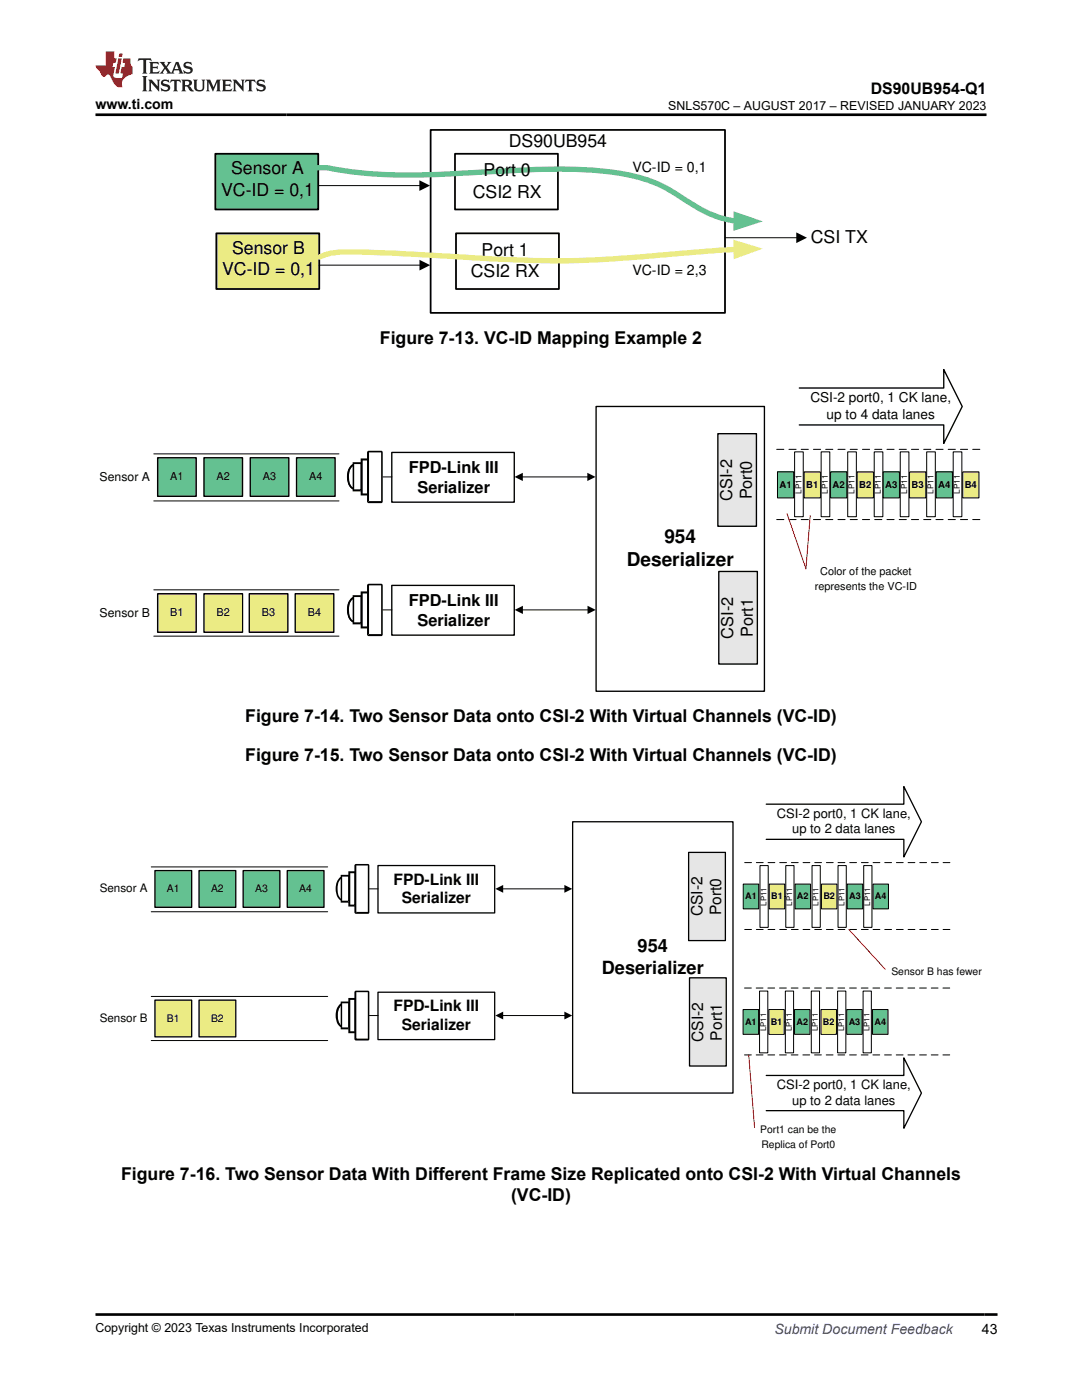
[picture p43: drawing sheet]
<svg xmlns="http://www.w3.org/2000/svg" width="216mm" height="279mm" viewBox="0 0 216 279" stroke-linecap="round" stroke-linejoin="round" font-family="sans-serif">
<defs><g id="words">
<g font-size="3.8">
<text x="125.1" y="113">Deserializer</text>
<text x="132.6" y="108.4">954</text>
</g>
<g font-size="3.6">
<text x="127.2" y="190">954</text>
<text x="120.1" y="194.3">Deserializer</text>
</g>
<g font-size="3.5">
<text x="101.5" y="29.4">DS90UB954</text>
<text x="46.1" y="34.8">Sensor A</text>
<text x="96.5" y="35.2">Port 0</text>
<text x="44.1" y="39">VC-ID = 0,1</text>
<text x="94.3" y="39.4">CSI2 RX</text>
<text x="46.3" y="50.7">Sensor B</text>
<text x="96.1" y="51.1">Port 1</text>
<text x="161.8" y="48.5">CSI TX</text>
<text x="44.3" y="54.9">VC-ID = 0,1</text>
<text x="93.9" y="55.3">CSI2 RX</text>
<text x="75.8" y="68.6">Figure 7-13. VC-ID Mapping Example 2</text>
<text x="48.9" y="144.1">Figure 7-14. Two Sensor Data onto CSI-2 With Virtual Channels (VC-ID)</text>
<text x="48.9" y="151.8">Figure 7-15. Two Sensor Data onto CSI-2 With Virtual Channels (VC-ID)</text>
<text x="24.2" y="235.5">Figure 7-16. Two Sensor Data With Different Frame Size Replicated onto CSI-2 With Virtual Channels</text>
<text x="102" y="239.8">(VC-ID)</text>
</g>
<g font-size="3.3">
<text x="81.6" y="94.5">FPD-Link III</text>
<text x="83.3" y="98.4">Serializer</text>
<text x="146.1" y="100" transform="rotate(-90 146.1 100)">CSI-2</text>
<text x="150" y="99.7" transform="rotate(-90 150 99.7)">Port0</text>
<text x="81.6" y="121">FPD-Link III</text>
<text x="83.3" y="124.9">Serializer</text>
<text x="146.3" y="127.5" transform="rotate(-90 146.3 127.5)">CSI-2</text>
<text x="150.2" y="127.2" transform="rotate(-90 150.2 127.2)">Port1</text>
</g>
<text font-size="3.2" x="173.7" y="18.7">DS90UB954-Q1</text>
<g font-size="3.1">
<text x="78.5" y="176.5">FPD-Link III</text>
<text x="80.2" y="180.3">Serializer</text>
<text x="140.1" y="182.9" transform="rotate(-90 140.1 182.9)">CSI-2</text>
<text x="143.9" y="182.6" transform="rotate(-90 143.9 182.6)">Port0</text>
<text x="78.5" y="201.8">FPD-Link III</text>
<text x="80.2" y="205.5">Serializer</text>
<text x="140.3" y="207.9" transform="rotate(-90 140.3 207.9)">CSI-2</text>
<text x="144" y="207.7" transform="rotate(-90 144 207.7)">Port1</text>
</g>
<g font-size="2.8">
<text x="19" y="21.8">www.ti.com</text>
<text x="126.2" y="34.3">VC-ID = 0,1</text>
<text x="126.2" y="54.9">VC-ID = 2,3</text>
<text x="195.9" y="266.1">43</text>
</g>
<text font-size="2.8" fill="#00f" x="154.5" y="266.2">Submit Document Feedback</text>
<g font-size="2.7">
<text x="161.7" y="80.3">CSI-2 port0, 1 CK lane,</text>
<text x="165" y="83.6">up to 4 data lanes</text>
</g>
<g font-size="2.6">
<text x="155" y="163.2">CSI-2 port0, 1 CK lane,</text>
<text x="158.1" y="166.3">up to 2 data lanes</text>
<text x="155" y="217.4">CSI-2 port0, 1 CK lane,</text>
<text x="158.1" y="220.5">up to 2 data lanes</text>
</g>
<g font-size="2.5">
<text x="133.3" y="21.9">SNLS570C – AUGUST 2017 – REVISED JANUARY 2023</text>
<text x="19" y="265.9">Copyright © 2023 Texas Instruments Incorporated</text>
</g>
<g font-size="2.4">
<text x="19.9" y="96">Sensor A</text>
<text x="19.9" y="123.1">Sensor B</text>
</g>
<g font-size="2.3">
<text x="19.9" y="178.1">Sensor A</text>
<text x="19.9" y="204">Sensor B</text>
</g>
<g font-size="2.2">
<text x="34" y="95.9">A1</text>
<text x="43.2" y="95.9">A2</text>
<text x="52.5" y="95.9">A3</text>
<text x="61.7" y="95.9">A4</text>
<text x="162.6" y="117.7">represents the VC-ID</text>
<text x="163.7" y="114.7">Color of the packet</text>
<text x="34" y="123">B1</text>
<text x="43.2" y="123">B2</text>
<text x="52.3" y="123">B3</text>
<text x="61.4" y="123">B4</text>
</g>
<g font-size="2.1">
<text x="33.3" y="178">A1</text>
<text x="42.1" y="178">A2</text>
<text x="50.9" y="178">A3</text>
<text x="59.7" y="178">A4</text>
<text x="177.9" y="194.6">Sensor B has fewer</text>
<text x="33.3" y="203.9">B1</text>
<text x="42.1" y="203.9">B2</text>
<text x="151.7" y="226.2">Port1 can be the</text>
<text x="151.9" y="229.1">Replica of Port0</text>
</g>
<g font-size="1.9">
<text x="155.5" y="97.3">A1</text>
<text x="160.9" y="97.3">B1</text>
<text x="166.1" y="97.3">A2</text>
<text x="171.4" y="97.3">B2</text>
<text x="176.6" y="97.3">A3</text>
<text x="181.9" y="97.3">B3</text>
<text x="187.2" y="97.3">A4</text>
<text x="192.5" y="97.3">B4</text>
</g>
<g font-size="1.8">
<text x="148.7" y="179.5">A1</text>
<text x="153.9" y="179.5">B1</text>
<text x="159" y="179.5">A2</text>
<text x="164.3" y="179.5">B2</text>
<text x="169.4" y="179.5">A3</text>
<text x="174.6" y="179.5">A4</text>
<text x="148.7" y="204.5">A1</text>
<text x="153.8" y="204.5">B1</text>
<text x="158.9" y="204.5">A2</text>
<text x="164.2" y="204.5">B2</text>
<text x="169.3" y="204.5">A3</text>
<text x="174.5" y="204.5">A4</text>
</g>
<g font-size="1.6">
<text x="159.9" y="98.6" transform="rotate(-90 159.9 98.6)">LP11</text>
<text x="165.2" y="98.6" transform="rotate(-90 165.2 98.6)">LP11</text>
<text x="170.5" y="98.6" transform="rotate(-90 170.5 98.6)">LP11</text>
<text x="175.8" y="98.6" transform="rotate(-90 175.8 98.6)">LP11</text>
<text x="181" y="98.6" transform="rotate(-90 181 98.6)">LP11</text>
<text x="186.3" y="98.6" transform="rotate(-90 186.3 98.6)">LP11</text>
<text x="191.6" y="98.6" transform="rotate(-90 191.6 98.6)">LP11</text>
<text x="152.9" y="180.7" transform="rotate(-90 152.9 180.7)">LP11</text>
<text x="158.1" y="180.7" transform="rotate(-90 158.1 180.7)">LP11</text>
<text x="163.3" y="180.7" transform="rotate(-90 163.3 180.7)">LP11</text>
<text x="168.5" y="180.7" transform="rotate(-90 168.5 180.7)">LP11</text>
<text x="173.6" y="180.7" transform="rotate(-90 173.6 180.7)">LP11</text>
<text x="152.8" y="205.8" transform="rotate(-90 152.8 205.8)">LP11</text>
<text x="158" y="205.8" transform="rotate(-90 158 205.8)">LP11</text>
<text x="163.2" y="205.8" transform="rotate(-90 163.2 205.8)">LP11</text>
<text x="168.4" y="205.8" transform="rotate(-90 168.4 205.8)">LP11</text>
<text x="173.5" y="205.8" transform="rotate(-90 173.5 205.8)">LP11</text>
</g>
</g></defs>
<path d="M85.9 25.9h58.8v36.5h-58.8z" fill="none" stroke="#000" stroke-width=".35"/>
<path d="M43 30.7h20.5v11.1h-20.5z" fill-rule="evenodd" fill="#64c191"/>
<path d="M43 30.7h20.5v11.1h-20.5z" fill="none" stroke="#000" stroke-width=".35"/>
<path d="M90.8 30.7h20.5v11.1h-20.5z" fill-rule="evenodd" fill="#fff"/>
<path d="M90.8 30.7h20.5v11.1h-20.5z" fill="none" stroke="#000" stroke-width=".35"/>
<path d="M63.5 37h20.4M144.7 47.4h14.5" fill="none" stroke="#000" stroke-width=".2"/>
<path d="M83.7 36l2.1 1-2.1 1.1zM158.9 46.4l2.1 1-2.1 1.1z" fill="#000"/>
<path d="M43.2 46.6h20.5v11.1h-20.5z" fill-rule="evenodd" fill="#ebeb84"/>
<path d="M43.2 46.6h20.5v11.1h-20.5z" fill="none" stroke="#000" stroke-width=".35"/>
<path d="M91 46.6h20.5v11.1h-20.5z" fill-rule="evenodd" fill="#fff"/>
<path d="M91 46.6h20.5v11.1h-20.5z" fill="none" stroke="#000" stroke-width=".35"/>
<path d="M63.7 52.9h20.3" fill="none" stroke="#000" stroke-width=".2"/>
<path d="M83.7 51.9l2.1 1-2.1 1.1z" fill="#000"/>
<path d="M62.1 33.5h3.2a106.8 106.8 0 0 0 27.8 1l2.4-.1a147.9 147.9 0 0 1 26.1-.1 30 30 0 0 1 15.5 5.9 22.4 22.4 0 0 0 9.8 3.9" fill="none" stroke="#64c191" stroke-width="1.1"/>
<path d="M146.4 42.2l5.8 2-5.9 1.9z" fill="#64c191"/>
<path d="M146.9 49.8l-3.4 .2a551.4 551.4 0 0 1-30.8 2 632.9 632.9 0 0 1-34-1.5 71.2 71.2 0 0 0-12.7 0l-2.3 .8" fill="none" stroke="#ebeb84" stroke-width="1.1"/>
<path d="M146.3 47.8l5.9 1.8-5.8 2.1z" fill="#ebeb84"/>
<path d="M70.1 93.1a.95 .95 0 0 1 1.6 .4 3.3 3.3 0 0 1-.6 4 1.17 1.17 0 0 1-1.5-1.1 3.6 3.6 0 0 1 .5-3.3z" fill-rule="evenodd" fill="#fff"/>
<path d="M70.1 93.1a.95 .95 0 0 1 1.6 .4 3.3 3.3 0 0 1-.6 4 1.17 1.17 0 0 1-1.5-1.1 3.6 3.6 0 0 1 .5-3.3z" fill="none" stroke="#000" stroke-width=".27"/>
<path d="M70.1 92.8a1.29 1.29 0 0 1 2 .8 3.3 3.3 0 0 1-.9 4 1.45 1.45 0 0 1-1.8-1.3l-.2-1.1h.4a2.04 2.04 0 0 0 1 2.1h.2a1.29 1.29 0 0 0 1.1-1.2 2.91 2.91 0 0 0-.8-3.1 1.01 1.01 0 0 0-1.3 .9l-.2 1.3h-.4a3.1 3.1 0 0 1 .9-2.4z" fill-rule="evenodd" fill="#000"/>
<path d="M70.5 92.5h1.7v5.4h-1.7z" fill-rule="evenodd" fill="#fff"/>
<path d="M70.4 92.2h2v5.7h-.2v-.2v.2h-.2v-5.3h-1.3v5.1h1.5l.2 .4h-2z" fill-rule="evenodd" fill="#000"/>
<path d="M72.2 91.7h1.2v6.9h-1.2z" fill-rule="evenodd" fill="#fff"/>
<path d="M72 91.5h1.6v7.1h-.2v-.1v.1h-.1v-6.7h-.9v6.6h1v.1h.2v.3h-1.6z" fill-rule="evenodd" fill="#000"/>
<path d="M73.4 90.2l2.6-.1 .2 .2v9.8l-2.8-.1z" fill-rule="evenodd" fill="#fff"/>
<g fill="#000">
<path d="M102.7 95.2l1.6-.8v1.6zM117.2 94.4l1.6 .8-1.6 .8z"/>
<path d="M73.4 90h2.6l.3 .1 .1 10-.2 .3h-2.6l-.4-.3h2.8v-9.8h-2.4v9.8h-.4v-9.8z" fill-rule="evenodd"/>
</g>
<path d="M78.2 90.3h24.4v9.9h-24.4zM118.9 81.1h33.6v56.9h-33.6z" fill="none" stroke="#000" stroke-width=".27"/>
<path d="M76.4 95.2h1.8M104.1 95.2h13.3" fill="none" stroke="#000" stroke-width=".2"/>
<path d="M70.1 119.6a.95 .95 0 0 1 1.6 .4 3.3 3.3 0 0 1-.6 4 1.17 1.17 0 0 1-1.5-1.1 3.6 3.6 0 0 1 .5-3.3z" fill-rule="evenodd" fill="#fff"/>
<path d="M70.1 119.6a.95 .95 0 0 1 1.6 .4 3.3 3.3 0 0 1-.6 4 1.17 1.17 0 0 1-1.5-1.1 3.6 3.6 0 0 1 .5-3.3z" fill="none" stroke="#000" stroke-width=".27"/>
<path d="M70.1 119.3a1.28 1.28 0 0 1 2 .9 3.3 3.3 0 0 1-.9 4 1.45 1.45 0 0 1-1.8-1.4l-.2-1.1h.4a2.04 2.04 0 0 0 1 2.2h.2a1.28 1.28 0 0 0 1.1-1.3 2.92 2.92 0 0 0-.8-3 1.01 1.01 0 0 0-1.3 .8l-.2 1.3h-.4a3.1 3.1 0 0 1 .9-2.4z" fill-rule="evenodd" fill="#000"/>
<path d="M70.5 119h1.7v5.4h-1.7z" fill-rule="evenodd" fill="#fff"/>
<path d="M70.4 118.8h2v5.6h-.2v-.2v.2h-.2v-5.2h-1.3v5h1.5l.2 .4h-2z" fill-rule="evenodd" fill="#000"/>
<path d="M72.2 118.2h1.2v7h-1.2z" fill-rule="evenodd" fill="#fff"/>
<path d="M72 118h1.6v7.2h-.2v-.2v.2h-.1v-6.8h-.9v6.6h1v.2h.2v.2h-1.6z" fill-rule="evenodd" fill="#000"/>
<path d="M73.4 116.7h2.6l.2 .1v9.8h-2.8z" fill-rule="evenodd" fill="#fff"/>
<g fill="#000">
<path d="M102.7 121.7l1.6-.8v1.6zM117.2 120.9l1.7 .8-1.7 .8z"/>
<path d="M73.4 116.6l2.6-.1 .3 .2 .1 9.9-.2 .3h-2.6l-.4-.3h2.8v-9.8h-.5h-1.9v9.8h-.4v-9.8z" fill-rule="evenodd"/>
</g>
<path d="M78.2 116.8h24.4v10h-24.4z" fill="none" stroke="#000" stroke-width=".27"/>
<path d="M76.4 121.7h1.8M104.1 121.7h13.3" fill="none" stroke="#000" stroke-width=".2"/>
<path d="M31.5 91.4h7.7v7.6h-7.7z" fill-rule="evenodd" fill="#64c191"/>
<path d="M31.5 91.4h7.7v7.6h-7.7z" fill="none" stroke="#000" stroke-width=".27"/>
<path d="M31.5 118.5h7.7v7.7h-7.7z" fill-rule="evenodd" fill="#ebeb84"/>
<path d="M31.5 118.5h7.7v7.7h-7.7z" fill="none" stroke="#000" stroke-width=".27"/>
<path d="M30.7 90.6h36.9M30.7 117.7h36.9M30.7 127h36.9" fill="none" stroke="#000" stroke-width=".2"/>
<path d="M49.9 91.4h7.7v7.6h-7.7z" fill-rule="evenodd" fill="#64c191"/>
<path d="M49.9 91.4h7.7v7.6h-7.7z" fill="none" stroke="#000" stroke-width=".27"/>
<path d="M40.7 91.4h7.7v7.6h-7.7z" fill-rule="evenodd" fill="#64c191"/>
<path d="M40.7 91.4h7.7v7.6h-7.7z" fill="none" stroke="#000" stroke-width=".27"/>
<path d="M40.7 118.5h7.7v7.7h-7.7z" fill-rule="evenodd" fill="#ebeb84"/>
<path d="M40.7 118.5h7.7v7.7h-7.7z" fill="none" stroke="#000" stroke-width=".27"/>
<path d="M59.2 91.4h7.7v7.6h-7.7z" fill-rule="evenodd" fill="#64c191"/>
<path d="M59.2 91.4h7.7v7.6h-7.7z" fill="none" stroke="#000" stroke-width=".27"/>
<path d="M30.7 100h36.9" fill="none" stroke="#000" stroke-width=".2"/>
<path d="M143.2 86.6h7.7v18.4h-7.7z" fill-rule="evenodd" fill="#e6e6e6"/>
<path d="M143.2 86.6h7.7v18.4h-7.7z" fill="none" stroke="#000" stroke-width=".27"/>
<path d="M143.4 114h7.7v18.5h-7.7z" fill-rule="evenodd" fill="#e6e6e6"/>
<path d="M143.4 114h7.7v18.5h-7.7z" fill="none" stroke="#000" stroke-width=".27"/>
<path d="M158.6 90.2h1.7v12.9h-1.7z" fill-rule="evenodd" fill="#fff"/>
<path d="M158.6 90.2h1.7v12.9h-1.7z" fill="none" stroke="#000" stroke-width=".2"/>
<path d="M163.8 90.2h1.8v12.9h-1.8z" fill-rule="evenodd" fill="#fff"/>
<path d="M163.8 90.2h1.8v12.9h-1.8z" fill="none" stroke="#000" stroke-width=".2"/>
<path d="M169.1 90.2h1.8v12.9h-1.8z" fill-rule="evenodd" fill="#fff"/>
<path d="M169.1 90.2h1.8v12.9h-1.8z" fill="none" stroke="#000" stroke-width=".2"/>
<path d="M155.1 94.2h3.3v5.2h-3.3z" fill-rule="evenodd" fill="#64c191"/>
<path d="M155.1 94.2h3.3v5.2h-3.3z" fill="none" stroke="#000" stroke-width=".2"/>
<path d="M160.4 94.2h3.3v5.2h-3.3z" fill-rule="evenodd" fill="#ebeb84"/>
<path d="M160.4 94.2h3.3v5.2h-3.3z" fill="none" stroke="#000" stroke-width=".2"/>
<path d="M174.4 90.2h1.8v12.9h-1.8z" fill-rule="evenodd" fill="#fff"/>
<path d="M174.4 90.2h1.8v12.9h-1.8z" fill="none" stroke="#000" stroke-width=".2"/>
<path d="M184.9 90.2h1.7v12.9h-1.7z" fill-rule="evenodd" fill="#fff"/>
<path d="M184.9 90.2h1.7v12.9h-1.7z" fill="none" stroke="#000" stroke-width=".2"/>
<path d="M165.7 94.2h3.3v5.2h-3.3z" fill-rule="evenodd" fill="#64c191"/>
<path d="M165.7 94.2h3.3v5.2h-3.3z" fill="none" stroke="#000" stroke-width=".2"/>
<path d="M171 94.2h3.3v5.2h-3.3z" fill-rule="evenodd" fill="#ebeb84"/>
<path d="M171 94.2h3.3v5.2h-3.3z" fill="none" stroke="#000" stroke-width=".2"/>
<path d="M176.2 94.2h3.3v5.2h-3.3z" fill-rule="evenodd" fill="#64c191"/>
<path d="M176.2 94.2h3.3v5.2h-3.3z" fill="none" stroke="#000" stroke-width=".2"/>
<path d="M186.8 94.2h3.2v5.2h-3.2z" fill-rule="evenodd" fill="#64c191"/>
<path d="M186.8 94.2h3.2v5.2h-3.2z" fill="none" stroke="#000" stroke-width=".2"/>
<path d="M155 89.7h40.8M155 103.7h40.8" fill="none" stroke="#000" stroke-width=".2" stroke-dasharray="1.4 1"/>
<path d="M159.5 77.4h28.8v-3.6l3.7 7.3-3.7 7.4v-3.7h-28.8" fill="none" stroke="#000" stroke-width=".27"/>
<path d="M157 102.5l3.8 11 .9-10.6" fill="none" stroke="#f00" stroke-width=".2"/>
<path d="M49.7 118.5h7.7v7.7h-7.7z" fill-rule="evenodd" fill="#ebeb84"/>
<path d="M49.7 118.5h7.7v7.7h-7.7z" fill="none" stroke="#000" stroke-width=".27"/>
<path d="M58.9 118.5h7.7v7.7h-7.7z" fill-rule="evenodd" fill="#ebeb84"/>
<path d="M58.9 118.5h7.7v7.7h-7.7z" fill="none" stroke="#000" stroke-width=".27"/>
<path d="M179.6 90.2h1.8v12.9h-1.8z" fill-rule="evenodd" fill="#fff"/>
<path d="M179.6 90.2h1.8v12.9h-1.8z" fill="none" stroke="#000" stroke-width=".2"/>
<path d="M190.2 90.2h1.7v12.9h-1.7z" fill-rule="evenodd" fill="#fff"/>
<path d="M190.2 90.2h1.7v12.9h-1.7z" fill="none" stroke="#000" stroke-width=".2"/>
<path d="M181.5 94.2h3.2v5.2h-3.2z" fill-rule="evenodd" fill="#ebeb84"/>
<path d="M181.5 94.2h3.2v5.2h-3.2z" fill="none" stroke="#000" stroke-width=".2"/>
<path d="M192.1 94.2h3.2v5.2h-3.2z" fill-rule="evenodd" fill="#ebeb84"/>
<path d="M192.1 94.2h3.2v5.2h-3.2z" fill="none" stroke="#000" stroke-width=".2"/>
<path d="M68.1 175.4a.91 .91 0 0 1 1.5 .4 3.2 3.2 0 0 1-.5 3.8 1.11 1.11 0 0 1-1.5-1.1 3.4 3.4 0 0 1 .5-3.1z" fill-rule="evenodd" fill="#fff"/>
<path d="M67.8 175.1a1.22 1.22 0 0 1 1.9 .8 2.9 2.9 0 0 1-1 3.9 1.74 1.74 0 0 1-1.7-2v-.4h.4a1.94 1.94 0 0 0 .9 2 .87 .87 0 0 0 1.1-.8 2.91 2.91 0 0 0-.7-3.3 1.09 1.09 0 0 0-1.3 1.2v.9h-.4a2.97 2.97 0 0 1 .8-2.3z" fill-rule="evenodd" fill="#000"/>
<path d="M68.1 174.8h1.6v5.2h-1.6z" fill-rule="evenodd" fill="#fff"/>
<path d="M68 174.6h1.9v5.4h-.2v-.2v.2h-.2v-5h-1.2v4.8h1.4l.2 .3h-1.9z" fill-rule="evenodd" fill="#000"/>
<path d="M69.7 174h1.1v6.7h-1.1z" fill-rule="evenodd" fill="#fff"/>
<path d="M69.5 173.9h1.6v6.8h-.2v-.2v.2h-.2v-6.4h-.8v6.2h1v.2h.2v.2h-1.6z" fill-rule="evenodd" fill="#000"/>
<path d="M70.9 172.6h2.5l.2 .1-.1 9.4-2.6-.1z" fill-rule="evenodd" fill="#fff"/>
<g fill="#000">
<path d="M98.8 177.4l1.6-.8v1.6zM112.6 176.6l1.6 .8-1.6 .8z"/>
<path d="M70.9 172.5l2.5-.1 .3 .2v9.5l-.1 .2-2.6 .1-.3-.3h2.7v-9.4h-.5h-1.9l.1 9.4h-.4v-9.4z" fill-rule="evenodd"/>
</g>
<path d="M75.4 172.7h23.3v9.5h-23.3zM114.3 164h32v54.1h-32z" fill="none" stroke="#000" stroke-width=".26"/>
<path d="M73.7 177.4h1.8M100.2 177.4h12.6" fill="none" stroke="#000" stroke-width=".2"/>
<path d="M67.9 200.7a.91 .91 0 0 1 1.6 .3 3.2 3.2 0 0 1-.6 3.9 1.11 1.11 0 0 1-1.4-1.1 3.4 3.4 0 0 1 .4-3.1z" fill-rule="evenodd" fill="#fff"/>
<path d="M67.9 200.7a.91 .91 0 0 1 1.6 .3 3.2 3.2 0 0 1-.6 3.9 1.11 1.11 0 0 1-1.4-1.1 3.4 3.4 0 0 1 .4-3.1z" fill="none" stroke="#000" stroke-width=".2"/>
<path d="M67.8 200.4a1.22 1.22 0 0 1 1.9 .8 2.9 2.9 0 0 1-1 3.9 1.74 1.74 0 0 1-1.7-2v-.4h.4a1.94 1.94 0 0 0 .9 2 .87 .87 0 0 0 1.1-.8 2.91 2.91 0 0 0-.7-3.3 1.09 1.09 0 0 0-1.3 1.2v.9h-.4a2.96 2.96 0 0 1 .8-2.3z" fill-rule="evenodd" fill="#000"/>
<path d="M68.1 200.1h1.6v5.1h-1.6z" fill-rule="evenodd" fill="#fff"/>
<path d="M68 199.9h1.9v5.4h-.2v-.3v.3h-.2v-5.1h-1.2v4.8h1.4l.2 .4h-1.9z" fill-rule="evenodd" fill="#000"/>
<path d="M69.7 199.3h1.2v6.7h-1.2z" fill-rule="evenodd" fill="#fff"/>
<path d="M69.5 199.2h1.6v6.8h-.2v-.2v.2h-.2v-6.4h-.8v6.2h1v.2h.2v.2h-1.6z" fill-rule="evenodd" fill="#000"/>
<path d="M70.9 197.9h2.5l.2 .1-.1 9.4-2.6-.1z" fill-rule="evenodd" fill="#fff"/>
<g fill="#000">
<path d="M98.8 202.7l1.6-.8v1.6zM112.6 201.9l1.6 .8-1.6 .8z"/>
<path d="M70.8 197.9l.2-.2h.5h1.9l.3 .2v9.5l-.1 .2-2.6 .1-.3-.3h2.7v-9.4h-.5h-1.9l.1 9.4h-.4z" fill-rule="evenodd"/>
</g>
<path d="M75.4 198h23.3v9.5h-23.3z" fill="none" stroke="#000" stroke-width=".26"/>
<path d="M73.7 202.7h1.8M100.2 202.7h12.6" fill="none" stroke="#000" stroke-width=".2"/>
<path d="M30.9 173.7h7.3v7.4h-7.3z" fill-rule="evenodd" fill="#64c191"/>
<path d="M30.9 173.7h7.3v7.4h-7.3z" fill="none" stroke="#000" stroke-width=".26"/>
<path d="M30.9 199.6h7.3v7.3h-7.3z" fill-rule="evenodd" fill="#ebeb84"/>
<path d="M30.9 199.6h7.3v7.3h-7.3z" fill="none" stroke="#000" stroke-width=".26"/>
<path d="M30.2 173h35.2M30.2 198.9h35.2M30.2 207.7h35.2" fill="none" stroke="#000" stroke-width=".2"/>
<path d="M48.5 173.7h7.4v7.4h-7.4z" fill-rule="evenodd" fill="#64c191"/>
<path d="M48.5 173.7h7.4v7.4h-7.4z" fill="none" stroke="#000" stroke-width=".26"/>
<path d="M39.7 173.7h7.3v7.4h-7.3z" fill-rule="evenodd" fill="#64c191"/>
<path d="M39.7 173.7h7.3v7.4h-7.3z" fill="none" stroke="#000" stroke-width=".26"/>
<path d="M39.7 199.6h7.3v7.3h-7.3z" fill-rule="evenodd" fill="#ebeb84"/>
<path d="M39.7 199.6h7.3v7.3h-7.3z" fill="none" stroke="#000" stroke-width=".26"/>
<path d="M57.3 173.7h7.4v7.4h-7.4z" fill-rule="evenodd" fill="#64c191"/>
<path d="M57.3 173.7h7.4v7.4h-7.4z" fill="none" stroke="#000" stroke-width=".26"/>
<path d="M30.2 182h35.2" fill="none" stroke="#000" stroke-width=".2"/>
<path d="M137.4 170.1h7.3v17.6h-7.3z" fill-rule="evenodd" fill="#e6e6e6"/>
<path d="M137.4 170.1h7.3v17.6h-7.3z" fill="none" stroke="#000" stroke-width=".26"/>
<path d="M137.6 195.1h7.3v17.6h-7.3z" fill-rule="evenodd" fill="#e6e6e6"/>
<path d="M137.6 195.1h7.3v17.6h-7.3z" fill="none" stroke="#000" stroke-width=".26"/>
<path d="M151.6 172.7h1.7v12.4h-1.7z" fill-rule="evenodd" fill="#fff"/>
<path d="M151.6 172.7h1.7v12.4h-1.7z" fill="none" stroke="#000" stroke-width=".2"/>
<path d="M156.8 172.7h1.6v12.4h-1.6z" fill-rule="evenodd" fill="#fff"/>
<path d="M156.8 172.7h1.6v12.4h-1.6z" fill="none" stroke="#000" stroke-width=".2"/>
<path d="M162 172.7h1.7v12.4h-1.7z" fill-rule="evenodd" fill="#fff"/>
<path d="M162 172.7h1.7v12.4h-1.7z" fill="none" stroke="#000" stroke-width=".2"/>
<path d="M148.3 176.4h3.1v5h-3.1z" fill-rule="evenodd" fill="#64c191"/>
<path d="M148.3 176.4h3.1v5h-3.1z" fill="none" stroke="#000" stroke-width=".2"/>
<path d="M153.5 176.4h3.1v5h-3.1z" fill-rule="evenodd" fill="#ebeb84"/>
<path d="M153.5 176.4h3.1v5h-3.1z" fill="none" stroke="#000" stroke-width=".2"/>
<path d="M167.2 172.7h1.7v12.4h-1.7z" fill-rule="evenodd" fill="#fff"/>
<path d="M167.2 172.7h1.7v12.4h-1.7z" fill="none" stroke="#000" stroke-width=".2"/>
<path d="M172.3 172.7h1.7v12.4h-1.7z" fill-rule="evenodd" fill="#fff"/>
<path d="M172.3 172.7h1.7v12.4h-1.7z" fill="none" stroke="#000" stroke-width=".2"/>
<path d="M158.6 176.4h3.1v5h-3.1z" fill-rule="evenodd" fill="#64c191"/>
<path d="M158.6 176.4h3.1v5h-3.1z" fill="none" stroke="#000" stroke-width=".2"/>
<path d="M163.9 176.4h3.1v5h-3.1z" fill-rule="evenodd" fill="#ebeb84"/>
<path d="M163.9 176.4h3.1v5h-3.1z" fill="none" stroke="#000" stroke-width=".2"/>
<path d="M169.1 176.4h3v5h-3z" fill-rule="evenodd" fill="#64c191"/>
<path d="M169.1 176.4h3v5h-3z" fill="none" stroke="#000" stroke-width=".2"/>
<path d="M174.2 176.4h3.1v5h-3.1z" fill-rule="evenodd" fill="#64c191"/>
<path d="M156.6 178.9h.2M174.2 176.4h3.1v5h-3.1z" fill="none" stroke="#000" stroke-width=".2"/>
<path d="M148.6 172.2h41.6M148.6 185.5h41.6" fill="none" stroke="#000" stroke-width=".2" stroke-dasharray="1.4 1"/>
<path d="M152.9 160.5h27.5v-3.5l3.5 7-3.5 7v-3.5h-27.5M152.9 214.6h27.5v-3.5l3.5 7-3.5 7.1v-3.5h-27.5" fill="none" stroke="#000" stroke-width=".26"/>
<path d="M169.4 185.5l7.2 7.9M149.4 210.5l1.2 14.5" fill="none" stroke="#f00" stroke-width=".2"/>
<path d="M151.6 197.8h1.6v12.3h-1.6z" fill-rule="evenodd" fill="#fff"/>
<path d="M151.6 197.8h1.6v12.3h-1.6z" fill="none" stroke="#000" stroke-width=".2"/>
<path d="M156.7 197.8h1.7v12.3h-1.7z" fill-rule="evenodd" fill="#fff"/>
<path d="M156.7 197.8h1.7v12.3h-1.7z" fill="none" stroke="#000" stroke-width=".2"/>
<path d="M161.9 197.8h1.6v12.3h-1.6z" fill-rule="evenodd" fill="#fff"/>
<path d="M161.9 197.8h1.6v12.3h-1.6z" fill="none" stroke="#000" stroke-width=".2"/>
<path d="M148.3 201.5h3.1v4.9h-3.1z" fill-rule="evenodd" fill="#64c191"/>
<path d="M148.3 201.5h3.1v4.9h-3.1z" fill="none" stroke="#000" stroke-width=".2"/>
<path d="M153.4 201.5h3.1v4.9h-3.1z" fill-rule="evenodd" fill="#ebeb84"/>
<path d="M153.4 201.5h3.1v4.9h-3.1z" fill="none" stroke="#000" stroke-width=".2"/>
<path d="M167.1 197.8h1.7v12.3h-1.7z" fill-rule="evenodd" fill="#fff"/>
<path d="M167.1 197.8h1.7v12.3h-1.7z" fill="none" stroke="#000" stroke-width=".2"/>
<path d="M172.2 197.8h1.7v12.3h-1.7z" fill-rule="evenodd" fill="#fff"/>
<path d="M172.2 197.8h1.7v12.3h-1.7z" fill="none" stroke="#000" stroke-width=".2"/>
<path d="M158.5 201.5h3.1v4.9h-3.1z" fill-rule="evenodd" fill="#64c191"/>
<path d="M158.5 201.5h3.1v4.9h-3.1z" fill="none" stroke="#000" stroke-width=".2"/>
<path d="M163.8 201.5h3.1v4.9h-3.1z" fill-rule="evenodd" fill="#ebeb84"/>
<path d="M163.8 201.5h3.1v4.9h-3.1z" fill="none" stroke="#000" stroke-width=".2"/>
<path d="M169 201.5h3v4.9h-3z" fill-rule="evenodd" fill="#64c191"/>
<path d="M169 201.5h3v4.9h-3z" fill="none" stroke="#000" stroke-width=".2"/>
<path d="M174.1 201.5h3.1v4.9h-3.1z" fill-rule="evenodd" fill="#64c191"/>
<path d="M156.5 204h.2M174.1 201.5h3.1v4.9h-3.1z" fill="none" stroke="#000" stroke-width=".2"/>
<path d="M148.6 197.2h41.5M148.6 210.5h41.5" fill="none" stroke="#000" stroke-width=".2" stroke-dasharray="1.4 1"/>
<path d="M27.7 11.6l-.2 .6 .5-.2h.6v.1v2.2l-.2 .4h1l-.2-.4v-2.2v-.1h.5l.5 .2-.1-.6zM29.8 12.4l.2 .3v1.6l-.2 .4h1.9l.1-.6a1.08 1.08 0 0 1-1.3 .2v-.7h.6l.4 .2v-.7l-.4 .2h-.6v-.5l.2-.2a1 1 0 0 1 1 .3l-.1-.5zM31.8 12.4l1 1.1-1 1.2h.9l-.2-.2 .4-.8 .5 .8-.2 .2h1.6l-.2-.2 .1-.5h1l.1 .5-.1 .2h.9l-.2-.4-.8-1.9h-.5l-1 2.1-.8-1.1 .9-1h-.8l.2 .2-.5 .6-.3-.6 .1-.2zM35.2 12.8l.4 1h-.8zM36.8 12.5a.65 .65 0 0 0-.2 .7 .65 .65 0 0 0 .6 .5l.7 .1 .1 .3a.79 .79 0 0 1-.7 .4 .79 .79 0 0 1-.7-.5l.1 .7 .2-.1a.93 .93 0 0 0 1.1 0 .93 .93 0 0 0 .4-.9 1.46 1.46 0 0 0-1.2-.6l-.1-.3a1.09 1.09 0 0 1 1.2 .2l-.2-.6-.1 .1-.6-.2zM28.4 15.2l.2 .4v2.2l-.2 .4h1l-.2-.4v-2.2l.2-.4zM29.6 15.9l.2 .4v1.5l-.2 .4h.8l-.3-.4v-1.3l1.7 1.8v-2l.2-.4h-.8l.2 .2 .1 1.1-1.2-1.3zM32.3 16a.65 .65 0 0 0-.2 .8 .65 .65 0 0 0 .7 .4l.6 .2 .1 .2a.79 .79 0 0 1-.7 .4 .79 .79 0 0 1-.7-.5l.1 .7 .2-.1a.93 .93 0 0 0 1.1 .1 .93 .93 0 0 0 .4-1 1.46 1.46 0 0 0-1.2-.5l-.1-.4a1.09 1.09 0 0 1 1.2 .2l-.2-.6-.1 .1-.6-.1zM34.1 15.9l-.1 .6a.63 .63 0 0 1 .7-.3l.1 1.6-.3 .4h1l-.2-.4v-1.6a.66 .66 0 0 1 .8 .3l-.1-.6zM36.2 15.9l.2 .4v1.5l-.2 .4h.9l-.2-.2v-.7h.5l.1 .2a.79 .79 0 0 0 1.2 .6l-1-.9a.61 .61 0 0 0 .6-.6 .61 .61 0 0 0-.5-.7zM36.9 16.2h.2a.47 .47 0 0 1 .5 .1 .47 .47 0 0 1 .1 .5l-.2 .1-.6 .1zM38.5 15.9l.2 .2a2.27 2.27 0 0 0 .4 2 1.04 1.04 0 0 0 1.7-.7v-1.3l.2-.2h-.8l.2 .4v1.1a.6 .6 0 0 1-.6 .6 .6 .6 0 0 1-.6-.6v-1.1l.3-.4zM41.1 15.9l.2 .4v1.5l-.2 .4h.7l-.2-.4v-1.4l.9 1.9 .8-1.9v1.4l-.2 .4h1l-.3-.4v-1.5l.3-.4h-.8l-.7 1.5-.7-1.5zM44.3 15.9l.2 .4v1.5l-.2 .4h1.9l.1-.6a1.09 1.09 0 0 1-1.3 .2v-.7h.6l.4 .2v-.6l-.4 .2h-.6v-.6l.2-.1a1.01 1.01 0 0 1 1 .3l-.1-.6zM46.4 15.9l.3 .4v1.5l-.3 .4h.8l-.2-.4v-1.3l1.6 1.8v-2l.2-.4h-.7l.2 .2v1.1l-1.2-1.3zM49 15.9l-.1 .6a.63 .63 0 0 1 .8-.3v1.6l-.3 .4h1l-.2-.4v-1.6a.66 .66 0 0 1 .8 .3l-.1-.6zM51.4 16a.65 .65 0 0 0-.2 .8 .65 .65 0 0 0 .6 .4l.6 .2 .2 .2a.79 .79 0 0 1-.8 .4 .79 .79 0 0 1-.6-.5l.1 .7 .2-.1a.93 .93 0 0 0 1 .1 .93 .93 0 0 0 .5-1 1.46 1.46 0 0 0-1.3-.5l-.1-.4a1.09 1.09 0 0 1 1.3 .2l-.2-.6-.2 .1-.5-.1z" fill="#231f20"/>
<path d="M21.1 10.3v2.7h-2.1l.1 .4 .9 1a.95 .95 0 0 0 .9 .9 .59 .59 0 0 1 .6-.4 .59 .59 0 0 1 .5 .3l.4 .8a1.59 1.59 0 0 0 2.1 1.4 1.61 1.61 0 0 1 1-2.3l1-.3-.1-1.5a1.59 1.59 0 0 1-.4-1.7h-1.4l-.2 .9h.5l-.1 .9h-.5l-.2 .9v.3l.4 .1-.2 .9h-.6a.73 .73 0 0 1-1.1-.7l.3-1.5h-.5l.2-.9h.5l.2-.9h-.5v-1.3zM23.6 11.6l-.6 3.1h.7l.6-3.1zM23.8 10.7l-.1 .6h.7l.1-.6z" fill="#ed1c24"/>
<path d="M19 22.9h177.8M19.1 262.3h179.9" fill="none" stroke="#000" stroke-width=".53"/>
<use href="#words"/>
</svg>
